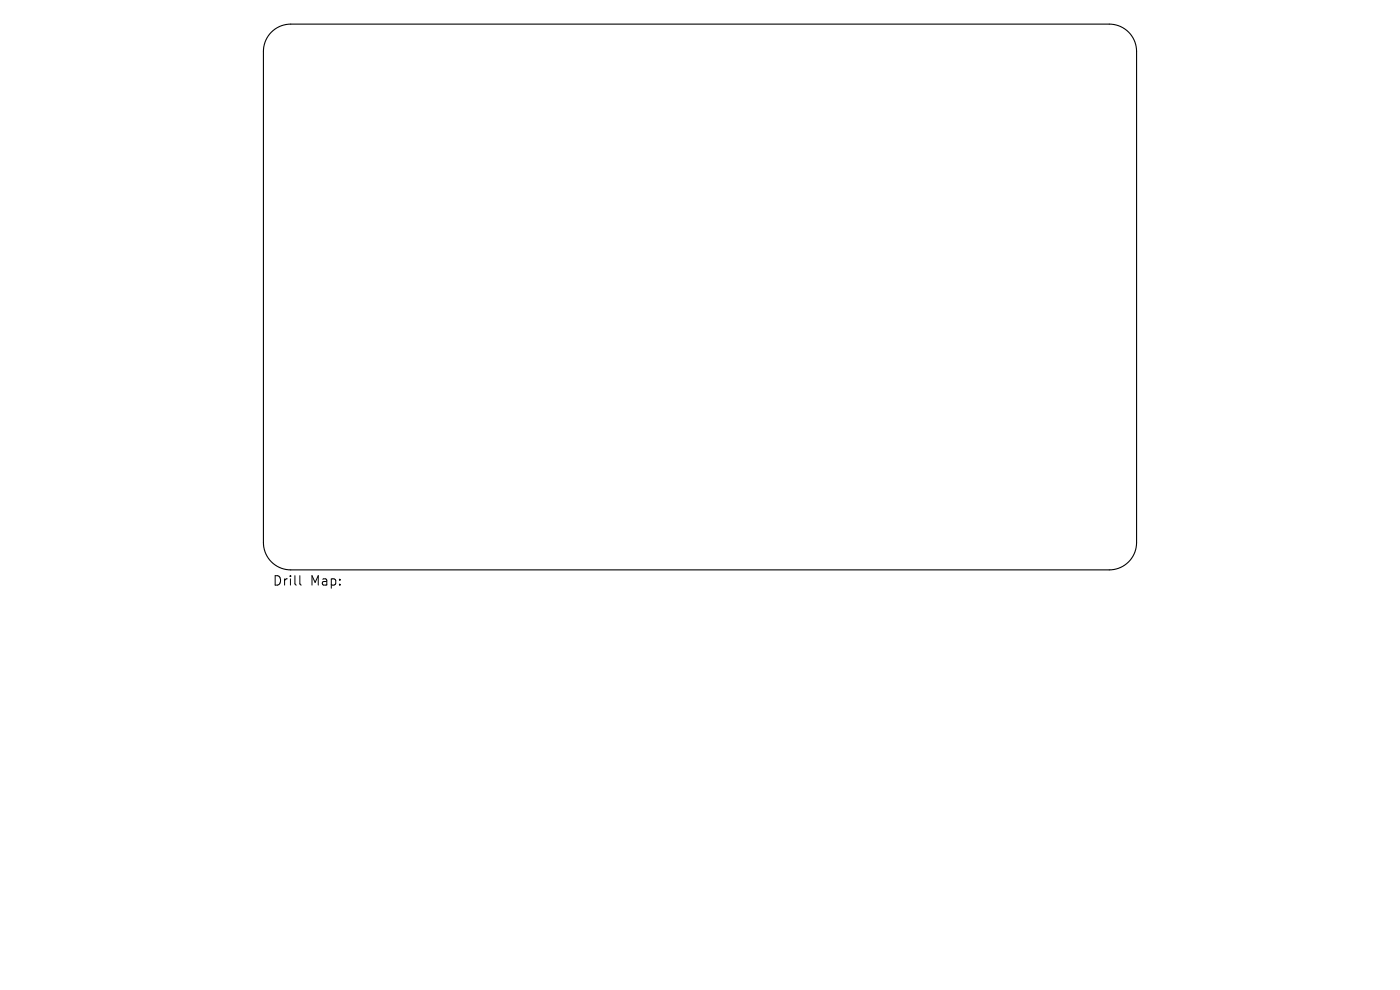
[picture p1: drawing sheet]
<svg xmlns="http://www.w3.org/2000/svg" width="297mm" height="210mm" viewBox="0 0 297 210" stroke-linecap="round" stroke-linejoin="round" font-family="sans-serif">
<defs><g id="words">
<g font-size="2.8">
<text x="57.8" y="124.5">Drill</text>
<text x="65.8" y="124.5">Map:</text>
</g>
</g></defs>
<path d="M57.6 6.8a5.8 5.8 0 0 1 4.1-1.7h173.6a5.8 5.8 0 0 1 5.8 5.8v104.2a5.8 5.8 0 0 1-5.8 5.8h-173.6a5.8 5.8 0 0 1-5.8-5.8v-104.2a5.8 5.8 0 0 1 1.7-4.1z" fill="none" stroke="#000" stroke-width=".23"/>
<path d="M63.6 122.1v1.7l.3 .3" fill="none" stroke="#000" stroke-width=".21"/>
<use href="#words"/>
</svg>
